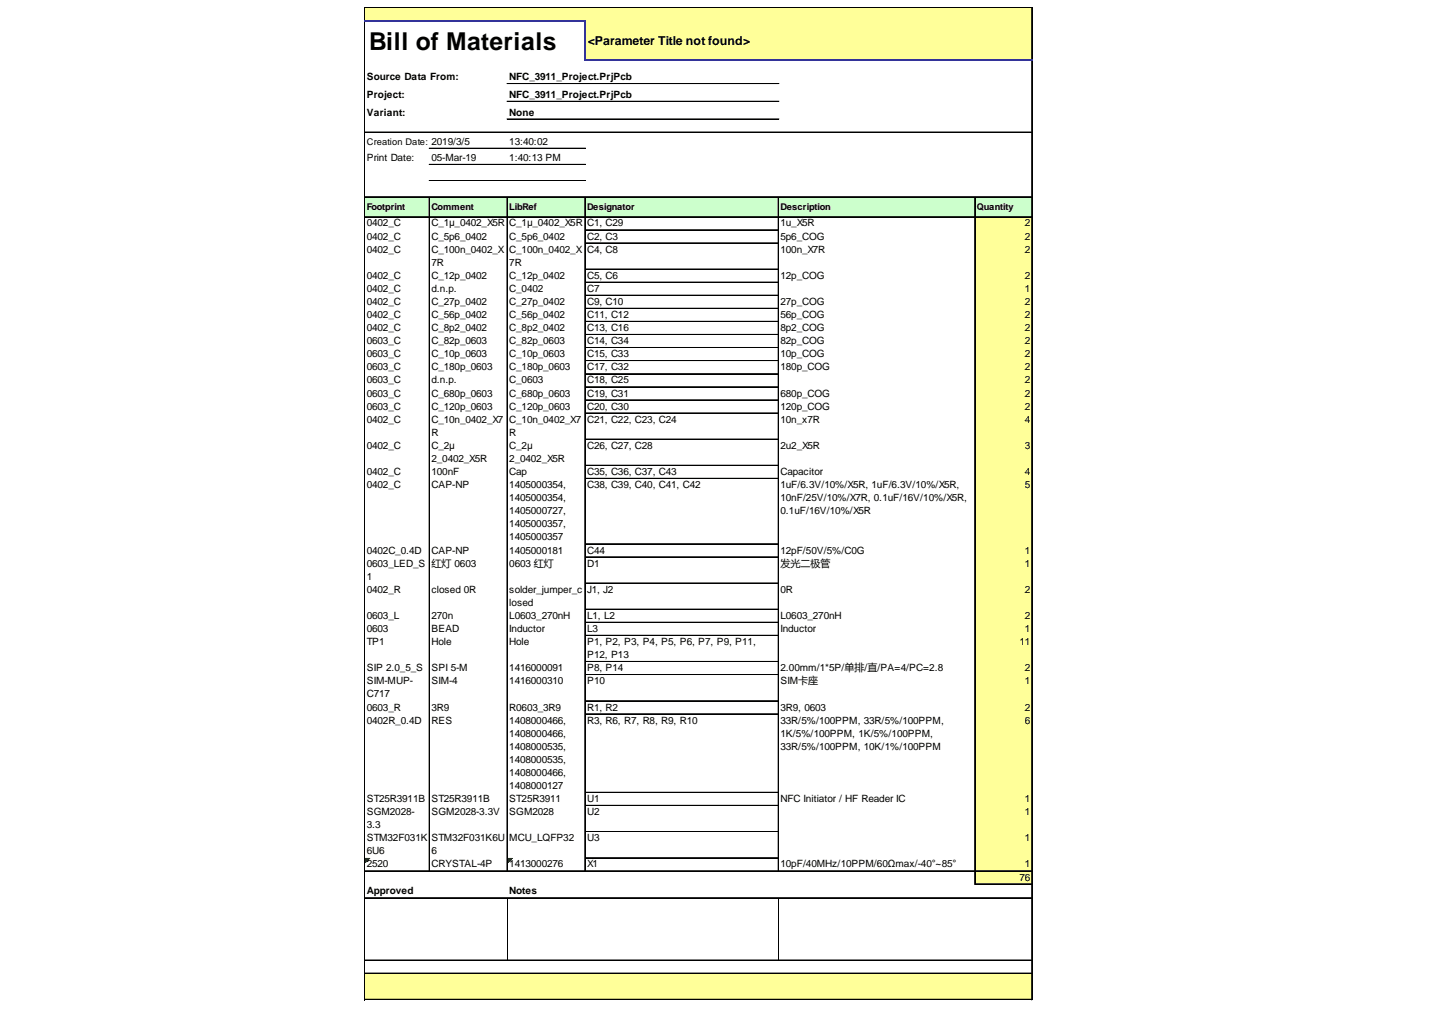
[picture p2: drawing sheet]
<svg xmlns="http://www.w3.org/2000/svg" width="297mm" height="210mm" viewBox="0 0 297 210" stroke-linecap="round" stroke-linejoin="round" font-family="sans-serif">
<defs><g id="words">
<text font-size="5.1" x="75.7" y="10.2">Bill of Materials</text>
<text font-size="2.5" x="120.6" y="9.2">&lt;Parameter Title not found&gt;</text>
<g font-size="2.1">
<text x="75.2" y="16.5">Source Data From:</text>
<text x="104.5" y="16.5">NFC_3911_Project.PrjPcb</text>
<text x="75.2" y="20.1">Project:</text>
<text x="75.2" y="23.7">Variant:</text>
<text x="104.5" y="20.1">NFC_3911_Project.PrjPcb</text>
<text x="104.5" y="23.7">None</text>
<text x="104.5" y="29.7">13:40:02</text>
<text x="75.2" y="33.1">Print Date:</text>
<text x="88.5" y="33.1">05-Mar-19</text>
<text x="104.5" y="33.1">1:40:13 PM</text>
<text x="75.2" y="46.5">0402_C</text>
<text x="88.5" y="46.5">C_1µ_0402_X5R</text>
<text x="104.5" y="46.5">C_1µ_0402_X5R</text>
<text x="120.4" y="46.5">C1, C29</text>
<text x="160.1" y="46.5">1u_X5R</text>
<text x="210.2" y="46.5">2</text>
<text x="75.2" y="49.2">0402_C</text>
<text x="75.2" y="51.8">0402_C</text>
<text x="88.5" y="49.2">C_5p6_0402</text>
<text x="88.5" y="51.8">C_100n_0402_X</text>
<text x="104.5" y="49.2">C_5p6_0402</text>
<text x="104.5" y="51.8">C_100n_0402_X</text>
<text x="120.4" y="49.2">C2, C3</text>
<text x="120.4" y="51.8">C4, C8</text>
<text x="160.1" y="49.2">5p6_COG</text>
<text x="160.1" y="51.8">100n_X7R</text>
<text x="210.2" y="49.2">2</text>
<text x="210.2" y="51.8">2</text>
<text x="75.2" y="57.2">0402_C</text>
<text x="75.2" y="59.9">0402_C</text>
<text x="88.5" y="54.5">7R</text>
<text x="88.5" y="57.2">C_12p_0402</text>
<text x="88.5" y="59.9">d.n.p.</text>
<text x="104.5" y="54.5">7R</text>
<text x="104.5" y="57.2">C_12p_0402</text>
<text x="104.5" y="59.9">C_0402</text>
<text x="120.4" y="57.2">C5, C6</text>
<text x="120.4" y="59.9">C7</text>
<text x="160.1" y="57.2">12p_COG</text>
<text x="210.2" y="57.2">2</text>
<text x="210.2" y="59.9">1</text>
<text x="75.2" y="62.6">0402_C</text>
<text x="75.2" y="65.3">0402_C</text>
<text x="88.5" y="62.6">C_27p_0402</text>
<text x="88.5" y="65.3">C_56p_0402</text>
<text x="104.5" y="62.6">C_27p_0402</text>
<text x="104.5" y="65.3">C_56p_0402</text>
<text x="120.4" y="62.6">C9, C10</text>
<text x="120.4" y="65.3">C11, C12</text>
<text x="160.1" y="62.6">27p_COG</text>
<text x="160.1" y="65.3">56p_COG</text>
<text x="210.2" y="62.6">2</text>
<text x="210.2" y="65.3">2</text>
<text x="75.2" y="67.9">0402_C</text>
<text x="75.2" y="70.6">0603_C</text>
<text x="88.5" y="67.9">C_8p2_0402</text>
<text x="88.5" y="70.6">C_82p_0603</text>
<text x="104.5" y="67.9">C_8p2_0402</text>
<text x="104.5" y="70.6">C_82p_0603</text>
<text x="120.4" y="67.9">C13, C16</text>
<text x="120.4" y="70.6">C14, C34</text>
<text x="160.1" y="67.9">8p2_COG</text>
<text x="160.1" y="70.6">82p_COG</text>
<text x="210.2" y="67.9">2</text>
<text x="210.2" y="70.6">2</text>
<text x="75.2" y="73.3">0603_C</text>
<text x="75.2" y="76">0603_C</text>
<text x="88.5" y="73.3">C_10p_0603</text>
<text x="88.5" y="76">C_180p_0603</text>
<text x="104.5" y="73.3">C_10p_0603</text>
<text x="104.5" y="76">C_180p_0603</text>
<text x="120.4" y="73.3">C15, C33</text>
<text x="120.4" y="76">C17, C32</text>
<text x="160.1" y="73.3">10p_COG</text>
<text x="160.1" y="76">180p_COG</text>
<text x="210.2" y="73.3">2</text>
<text x="210.2" y="76">2</text>
<text x="75.2" y="78.7">0603_C</text>
<text x="75.2" y="81.4">0603_C</text>
<text x="88.5" y="78.7">d.n.p.</text>
<text x="88.5" y="81.4">C_680p_0603</text>
<text x="104.5" y="78.7">C_0603</text>
<text x="104.5" y="81.4">C_680p_0603</text>
<text x="120.4" y="78.7">C18, C25</text>
<text x="120.4" y="81.4">C19, C31</text>
<text x="160.1" y="81.4">680p_COG</text>
<text x="210.2" y="78.7">2</text>
<text x="210.2" y="81.4">2</text>
<text x="75.2" y="84">0603_C</text>
<text x="75.2" y="86.7">0402_C</text>
<text x="88.5" y="84">C_120p_0603</text>
<text x="88.5" y="86.7">C_10n_0402_X7</text>
<text x="88.5" y="89.4">R</text>
<text x="104.5" y="84">C_120p_0603</text>
<text x="104.5" y="86.7">C_10n_0402_X7</text>
<text x="104.5" y="89.4">R</text>
<text x="120.4" y="84">C20, C30</text>
<text x="120.4" y="86.7">C21, C22, C23, C24</text>
<text x="160.1" y="84">120p_COG</text>
<text x="160.1" y="86.7">10n_x7R</text>
<text x="210.2" y="84">2</text>
<text x="210.2" y="86.7">4</text>
<text x="75.2" y="92.1">0402_C</text>
<text x="88.5" y="92.1">C_2µ</text>
<text x="88.5" y="94.8">2_0402_X5R</text>
<text x="104.5" y="92.1">C_2µ</text>
<text x="104.5" y="94.8">2_0402_X5R</text>
<text x="120.4" y="92.1">C26, C27, C28</text>
<text x="160.1" y="92.1">2u2_X5R</text>
<text x="210.2" y="92.1">3</text>
<text x="75.2" y="97.5">0402_C</text>
<text x="75.2" y="100.2">0402_C</text>
<text x="88.5" y="97.5">100nF</text>
<text x="88.5" y="100.2">CAP-NP</text>
<text x="104.5" y="97.5">Cap</text>
<text x="104.5" y="100.2">1405000354,</text>
<text x="120.4" y="97.5">C35, C36, C37, C43</text>
<text x="120.4" y="100.2">C38, C39, C40, C41, C42</text>
<text x="160.1" y="97.5">Capacitor</text>
<text x="160.1" y="100.2">1uF/6.3V/10%/X5R, 1uF/6.3V/10%/X5R,</text>
<text x="210.2" y="97.5">4</text>
<text x="210.2" y="100.2">5</text>
<text x="104.5" y="102.8">1405000354,</text>
<text x="104.5" y="105.5">1405000727,</text>
<text x="160.1" y="102.8">10nF/25V/10%/X7R, 0.1uF/16V/10%/X5R,</text>
<text x="160.1" y="105.5">0.1uF/16V/10%/X5R</text>
<text x="75.2" y="113.6">0402C_0.4D</text>
<text x="88.5" y="113.6">CAP-NP</text>
<text x="104.5" y="108.2">1405000357,</text>
<text x="104.5" y="110.9">1405000357</text>
<text x="104.5" y="113.6">1405000181</text>
<text x="120.4" y="113.6">C44</text>
<text x="160.1" y="113.6">12pF/50V/5%/C0G</text>
<text x="210.2" y="113.6">1</text>
<text x="75.2" y="116.3">0603_LED_S</text>
<text x="75.2" y="118.9">1</text>
<text x="88.5" y="116.3">红灯 0603</text>
<text x="104.5" y="116.3">0603 红灯</text>
<text x="120.4" y="116.3">D1</text>
<text x="160.1" y="116.3">发光二极管</text>
<text x="210.2" y="116.3">1</text>
<text x="75.2" y="121.6">0402_R</text>
<text x="88.5" y="121.6">closed 0R</text>
<text x="104.5" y="121.6">solder_jumper_c</text>
<text x="104.5" y="124.3">losed</text>
<text x="120.4" y="121.6">J1, J2</text>
<text x="160.1" y="121.6">0R</text>
<text x="210.2" y="121.6">2</text>
<text x="75.2" y="127">0603_L</text>
<text x="75.2" y="129.7">0603</text>
<text x="88.5" y="127">270n</text>
<text x="88.5" y="129.7">BEAD</text>
<text x="104.5" y="127">L0603_270nH</text>
<text x="104.5" y="129.7">Inductor</text>
<text x="120.4" y="127">L1, L2</text>
<text x="120.4" y="129.7">L3</text>
<text x="160.1" y="127">L0603_270nH</text>
<text x="160.1" y="129.7">Inductor</text>
<text x="210.2" y="127">2</text>
<text x="210.2" y="129.7">1</text>
<text x="75.2" y="132.4">TP1</text>
<text x="75.2" y="137.7">SIP 2.0_5_S</text>
<text x="88.5" y="132.4">Hole</text>
<text x="88.5" y="137.7">SPI 5-M</text>
<text x="104.5" y="132.4">Hole</text>
<text x="104.5" y="137.7">1416000091</text>
<text x="120.4" y="132.4">P1, P2, P3, P4, P5, P6, P7, P9, P11,</text>
<text x="120.4" y="135">P12, P13</text>
<text x="120.4" y="137.7">P8, P14</text>
<text x="160.1" y="137.7">2.00mm/1*5P/单排/直/PA=4/PC=2.8</text>
<text x="209.1" y="132.4">11</text>
<text x="210.2" y="137.7">2</text>
<text x="75.2" y="140.4">SIM-MUP-</text>
<text x="75.2" y="143.1">C717</text>
<text x="88.5" y="140.4">SIM-4</text>
<text x="104.5" y="140.4">1416000310</text>
<text x="120.4" y="140.4">P10</text>
<text x="160.1" y="140.4">SIM卡座</text>
<text x="210.2" y="140.4">1</text>
<text x="75.2" y="145.8">0603_R</text>
<text x="75.2" y="148.5">0402R_0.4D</text>
<text x="88.5" y="145.8">3R9</text>
<text x="88.5" y="148.5">RES</text>
<text x="104.5" y="145.8">R0603_3R9</text>
<text x="104.5" y="148.5">1408000466,</text>
<text x="120.4" y="145.8">R1, R2</text>
<text x="120.4" y="148.5">R3, R6, R7, R8, R9, R10</text>
<text x="160.1" y="145.8">3R9, 0603</text>
<text x="160.1" y="148.5">33R/5%/100PPM, 33R/5%/100PPM,</text>
<text x="210.2" y="145.8">2</text>
<text x="210.2" y="148.5">6</text>
<text x="104.5" y="151.2">1408000466,</text>
<text x="104.5" y="153.8">1408000535,</text>
<text x="160.1" y="151.2">1K/5%/100PPM, 1K/5%/100PPM,</text>
<text x="160.1" y="153.8">33R/5%/100PPM, 10K/1%/100PPM</text>
<text x="104.5" y="156.5">1408000535,</text>
<text x="104.5" y="159.2">1408000466,</text>
<text x="104.5" y="161.9">1408000127</text>
<text x="75.2" y="164.6">ST25R3911B</text>
<text x="75.2" y="167.3">SGM2028-</text>
<text x="88.5" y="164.6">ST25R3911B</text>
<text x="88.5" y="167.3">SGM2028-3.3V</text>
<text x="104.5" y="164.6">ST25R3911</text>
<text x="104.5" y="167.3">SGM2028</text>
<text x="120.4" y="164.6">U1</text>
<text x="120.4" y="167.3">U2</text>
<text x="160.1" y="164.6">NFC Initiator / HF Reader IC</text>
<text x="210.2" y="164.6">1</text>
<text x="210.2" y="167.3">1</text>
<text x="75.2" y="169.9">3.3</text>
<text x="75.2" y="172.6">STM32F031K</text>
<text x="88.5" y="172.6">STM32F031K6U</text>
<text x="104.5" y="172.6">MCU_LQFP32</text>
<text x="120.4" y="172.6">U3</text>
<text x="210.2" y="172.6">1</text>
<text x="75.2" y="175.3">6U6</text>
<text x="75.2" y="178">2520</text>
<text x="88.5" y="175.3">6</text>
<text x="88.5" y="178">CRYSTAL-4P</text>
<text x="104.5" y="178">1413000276</text>
<text x="120.4" y="178">X1</text>
<text x="160.1" y="178">10pF/40MHz/10PPM/60Ωmax/-40°~85°</text>
<text x="210.2" y="178">1</text>
<text x="75.2" y="183.4">Approved</text>
<text x="104.5" y="183.4">Notes</text>
<text x="209.1" y="180.7">76</text>
</g>
<g font-size="1.9">
<text x="75.2" y="29.8">Creation Date: 2019/3/5</text>
<text x="75.2" y="43">Footprint</text>
<text x="88.5" y="43">Comment</text>
<text x="104.5" y="43">LibRef</text>
<text x="120.4" y="43">Designator</text>
<text x="160.1" y="43">Description</text>
<text x="200.4" y="43">Quantity</text>
</g>
</g></defs>
<g fill="#ff9">
<path d="M74.9 1.6h136.9v2.9h-136.9z"/>
<path d="M120 4.4h91.8v8h-91.8z"/>
</g>
<path d="M74.9 40.4h136.9v4.2h-136.9z" fill="#cfc"/>
<g fill="#ff9">
<path d="M199.9 44.5h11.9v2.8h-11.9z"/>
<path d="M199.9 47.1h11.9v2.9h-11.9z"/>
<path d="M199.9 49.8h11.9v5.6h-11.9z"/>
<path d="M199.9 55.2h11.9v2.8h-11.9z"/>
<path d="M199.9 57.9h11.9v2.8h-11.9z"/>
<path d="M199.9 60.6h11.9v2.8h-11.9z"/>
<path d="M199.9 63.2h11.9v2.9h-11.9z"/>
<path d="M199.9 65.9h11.9v2.9h-11.9z"/>
<path d="M199.9 68.6h11.9v2.9h-11.9z"/>
<path d="M199.9 71.3h11.9v2.8h-11.9z"/>
<path d="M199.9 74h11.9v2.8h-11.9z"/>
<path d="M199.9 76.7h11.9v2.8h-11.9z"/>
<path d="M199.9 79.4h11.9v2.8h-11.9z"/>
<path d="M199.9 82h11.9v2.9h-11.9z"/>
<path d="M199.9 84.7h11.9v5.5h-11.9z"/>
<path d="M199.9 90.1h11.9v5.5h-11.9z"/>
<path d="M199.9 95.5h11.9v2.8h-11.9z"/>
<path d="M199.9 98.1h11.9v13.6h-11.9z"/>
<path d="M199.9 111.6h11.9v2.8h-11.9z"/>
<path d="M199.9 114.2h11.9v5.6h-11.9z"/>
<path d="M199.9 119.6h11.9v5.5h-11.9z"/>
<path d="M199.9 125h11.9v53.8h-11.9z"/>
</g>
<path d="M74.9 176.1h1" fill="none" stroke="#008000" stroke-width=".21"/>
<path d="M74.9 176.1h1v.2h-1z" fill="#008000"/>
<path d="M74.9 176.3h.8" fill="none" stroke="#008000" stroke-width=".21"/>
<path d="M74.9 176.3h.8v.2h-.8z" fill="#008000"/>
<path d="M74.9 176.5h.6" fill="none" stroke="#008000" stroke-width=".21"/>
<path d="M74.9 176.5h.6v.1h-.6z" fill="#008000"/>
<path d="M74.9 176.6h.5" fill="none" stroke="#008000" stroke-width=".21"/>
<path d="M74.9 176.6h.5v.2h-.5z" fill="#008000"/>
<path d="M74.9 176.8h.3" fill="none" stroke="#008000" stroke-width=".21"/>
<path d="M74.9 176.8h.3v.1h-.3z" fill="#008000"/>
<path d="M74.9 176.9h.2" fill="none" stroke="#008000" stroke-width=".21"/>
<path d="M74.9 176.9h.2v.2h-.2z" fill="#008000"/>
<path d="M104.2 176.1h.9" fill="none" stroke="#008000" stroke-width=".21"/>
<path d="M104.2 176.1h.9v.2h-.9z" fill="#008000"/>
<path d="M104.2 176.3h.7" fill="none" stroke="#008000" stroke-width=".21"/>
<path d="M104.2 176.3h.7v.2h-.7z" fill="#008000"/>
<path d="M104.2 176.5h.6" fill="none" stroke="#008000" stroke-width=".21"/>
<path d="M104.2 176.5h.6v.1h-.6z" fill="#008000"/>
<path d="M104.2 176.6h.4" fill="none" stroke="#008000" stroke-width=".21"/>
<path d="M104.2 176.6h.4v.2h-.4z" fill="#008000"/>
<path d="M104.2 176.8h.3" fill="none" stroke="#008000" stroke-width=".21"/>
<path d="M104.2 176.8h.3v.1h-.3z" fill="#008000"/>
<path d="M104.2 176.9h.1" fill="none" stroke="#008000" stroke-width=".21"/>
<path d="M104.2 176.9h.1v.2h-.1z" fill="#008000"/>
<g fill="#ff9">
<path d="M199.9 178.7h11.9v2.8h-11.9z"/>
<path d="M74.9 199.7h136.9v5.5h-136.9z"/>
</g>
<g fill="none" stroke="#000" stroke-width=".21">
<path d="M74.8 1.5v2.7M74.8 4.5v200.7M74.9 1.5h136.9M74.9 1.6h136.9M104 17.1h55.8M104 17.2h55.8M211.6 1.7v10.4M211.6 12.4v192.8M211.7 1.7v10.4M211.7 12.4v192.8M74.9 27.1h136.9M74.9 27.2h136.9"/>
<path d="M88 30.4h32.1M88 30.5h32.1M88 33.7h32.1M88 33.8h32.1M88 37h32.1M88 37.1h32.1M104 20.8h55.8M104 20.9h55.8M104 24.4h55.8M104 24.5h55.8M74.9 40.4h136.9M74.9 44.5h136.9"/>
<path d="M88 40.5v138.3M88.1 40.5v138.3M104 40.5v138.3M104.1 40.5v138.3M120 40.5v138.3M120.1 47.1h39.5M120.1 47.2h39.5M120.1 49.8h39.5M120.1 49.9h39.5M120.1 55.2h39.5M120.1 55.3h39.5M120.1 57.9h39.5"/>
<path d="M120.1 58h39.5M159.6 40.5v138.3M159.7 40.5v138.3M199.9 40.5v141M200 40.5v141M120.1 60.6h39.5M120.1 63.2h39.5M120.1 63.3h39.5M120.1 65.9h39.5M120.1 66h39.5M120.1 68.6h39.5M120.1 68.7h39.5"/>
<path d="M120.1 71.3h39.5M120.1 71.4h39.5M120.1 74h39.5M120.1 74.1h39.5M120.1 76.7h39.5M120.1 79.4h39.5M120.1 82h39.5M120.1 82.1h39.5M120.1 84.7h39.5M120.1 84.8h39.5M120.1 90.1h39.5M120.1 90.2h39.5"/>
<path d="M120.1 95.5h39.5M120.1 98.1h39.5M120.1 98.2h39.5M120.1 111.6h39.5M120.1 114.2h39.5M120.1 114.3h39.5M120.1 119.6h39.5M120.1 119.7h39.5M120.1 125h39.5M120.1 125.1h39.5M120.1 127.7h39.5M120.1 130.3h39.5"/>
<path d="M120.1 130.4h39.5M120.1 135.7h39.5M120.1 135.8h39.5M120.1 138.4h39.5M120.1 138.5h39.5M120.1 143.8h39.5M120.1 146.5h39.5M74.9 178.7h136.9M120.1 162.6h39.5M120.1 165.2h39.5M120.1 165.3h39.5M120.1 170.6h39.5"/>
<path d="M120.1 170.7h39.5M120.1 176h39.5M120.1 176.1h39.5M74.9 184.2h136.9M74.9 184.3h136.9M74.9 197h136.9M74.9 197.1h136.9M74.9 199.7h136.9M104.1 184.3v12.7M159.7 184.3v12.7M200.1 181.3h11.7M200.1 181.4h11.7"/>
<path d="M74.9 205h136.9M74.9 205.1h136.9"/>
</g>
<path d="M74.8 4.4h45.3M120 4.5v7.9M120.1 12.2h91.7" fill="none" stroke="#339" stroke-width=".32"/>
<use href="#words"/>
</svg>
